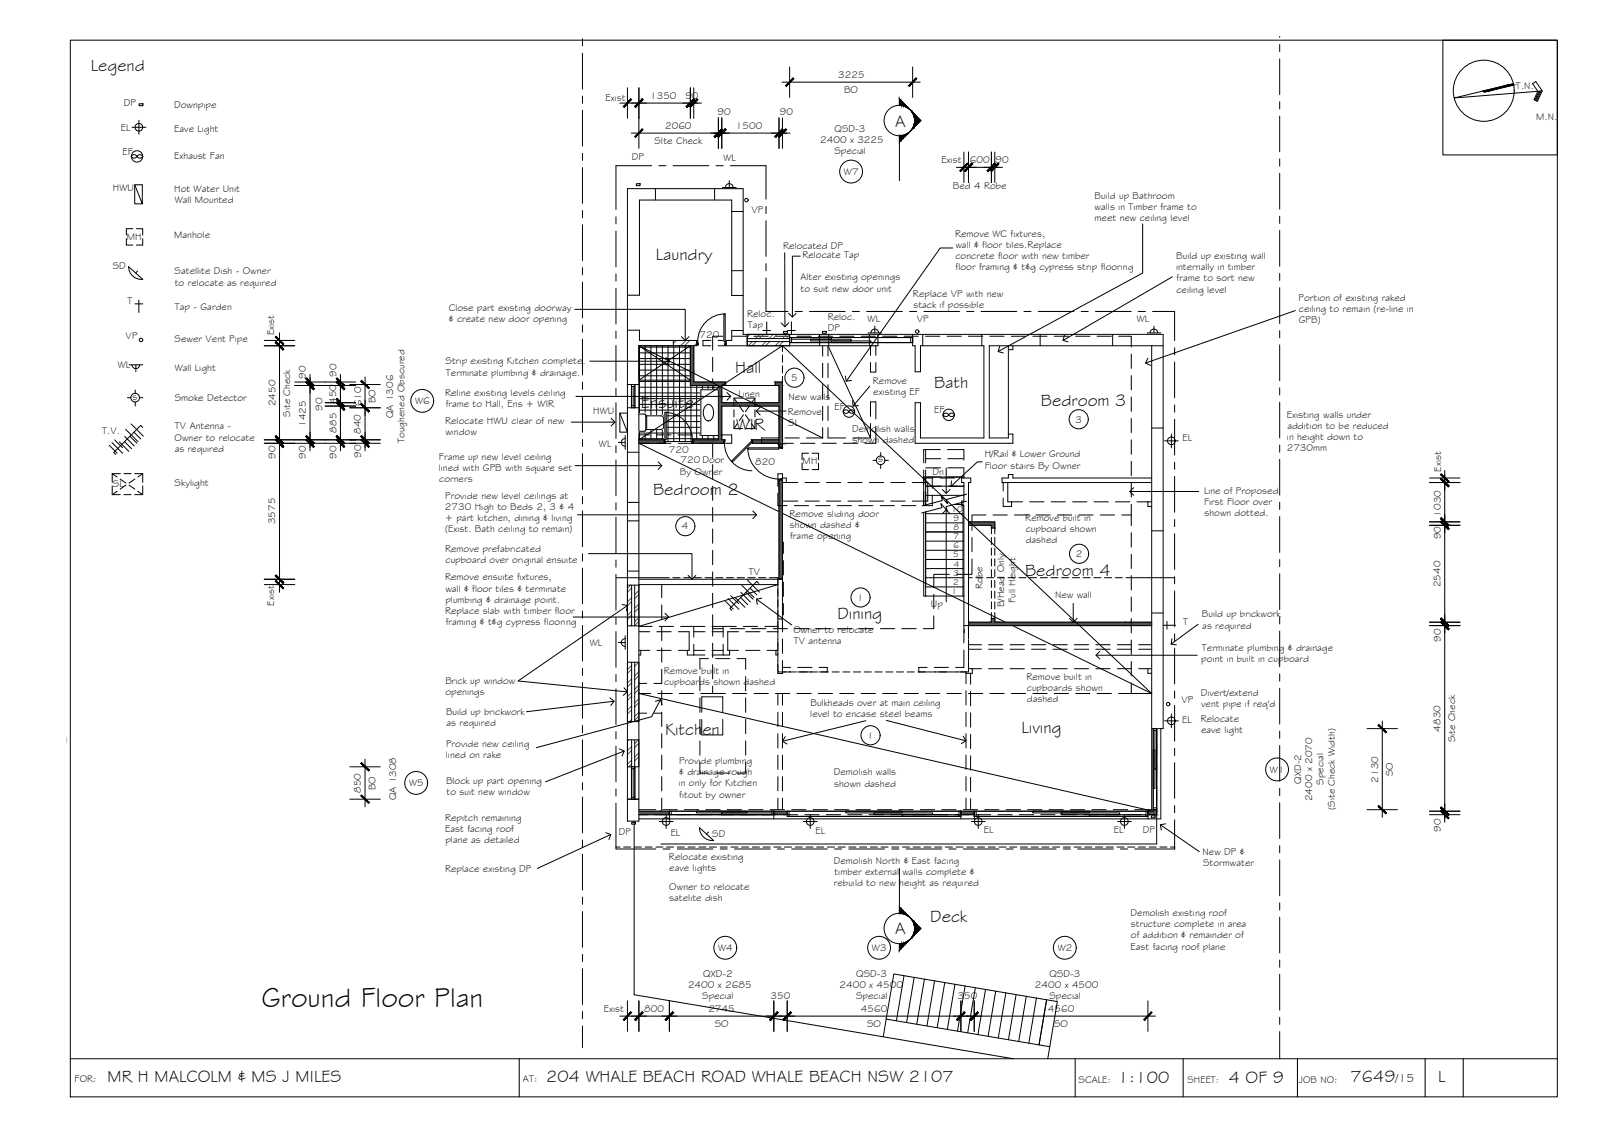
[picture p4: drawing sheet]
<svg xmlns="http://www.w3.org/2000/svg" width="420mm" height="297mm" viewBox="0 0 420 297" stroke-linecap="round" stroke-linejoin="round" font-family="sans-serif">
<defs><g id="words">
<text font-size="7.5" x="68.5" y="264.1">Ground Floor Plan</text>
<g font-size="4.5">
<text x="23.8" y="18.5">Legend</text>
<text x="234.8" y="33.3">A</text>
<text x="172" y="68.3">Laundry</text>
<text x="192.8" y="97.9">Hall</text>
<text x="245" y="101.7">Bath</text>
<text x="168.1" y="107.1">Ensuite</text>
<text x="273" y="106.5">Bedroom 3</text>
<text x="193" y="112.8">WIR</text>
<text x="171.3" y="129.8">Bedroom 2</text>
<text x="268.9" y="150.9">Bedroom 4</text>
<text x="219.6" y="162.4">Dining</text>
<text x="174.4" y="192.6">Kitchen</text>
<text x="267.9" y="192.2">Living</text>
<text x="234.8" y="244.9">A</text>
<text x="244" y="241.7">Deck</text>
<text x="28.2" y="283.6">MR H MALCOLM &amp; MS J MILES</text>
<text x="143.3" y="283.6">204 WHALE BEACH ROAD WHALE BEACH NSW 2107</text>
<text x="293.2" y="283.9">1:100</text>
<text x="322.3" y="283.9">4 OF 9</text>
<text x="354.2" y="283.8">7649</text>
<text x="377.2" y="283.7">L</text>
</g>
<text font-size="3.2" x="366" y="283.8">/15</text>
<g font-size="2.6">
<text x="219.8" y="20.5">3225</text>
<text x="397.6" y="23.3">T.N.</text>
<text x="32.5" y="27.9">DP</text>
<text x="45.7" y="28.2">Downpipe</text>
<text x="158.8" y="26.4">Exist</text>
<text x="170.5" y="25.9">1350</text>
<text x="179.8" y="26">90</text>
<text x="221.4" y="24.3">BO</text>
<text x="31.7" y="34.4">EL</text>
<text x="45.7" y="34.6">Eave Light</text>
<text x="174.4" y="33.8">2060</text>
<text x="188.2" y="30.1">90</text>
<text x="193" y="33.8">1500</text>
<text x="204.5" y="30.2">90</text>
<text x="218.9" y="34.6">QSD-3</text>
<text x="402.9" y="31.5">M.N.</text>
<text x="32.1" y="40.5">EF</text>
<text x="45.7" y="41.7">Exhaust Fan</text>
<text x="165.7" y="41.9">DP</text>
<text x="171.6" y="37.6">SIte Check</text>
<text x="215.1" y="37.5">2400 x 3225</text>
<text x="218.8" y="40.5">Special</text>
<text x="189.7" y="42.3">WL</text>
<text x="221.3" y="45.8">W7</text>
<text x="246.9" y="42.8">Exist</text>
<text x="254.4" y="42.8">600</text>
<text x="261.1" y="42.8">90</text>
<text x="29.6" y="50.1">HWU</text>
<text x="45.7" y="50.3">Hot Water Unit</text>
<text x="45.8" y="53.2">Wall Mounted</text>
<text x="249.9" y="49.5">Bed 4 Robe</text>
<text x="287.1" y="52.2">Build up Bathroom</text>
<text x="197.1" y="55.9">VP</text>
<text x="287.1" y="55.1">walls in Timber frame to</text>
<text x="287.1" y="58">meet new ceiling level</text>
<text x="33.3" y="62.9">MH</text>
<text x="45.7" y="62.5">Manhole</text>
<text x="205.4" y="65.2">Relocated DP</text>
<text x="250.5" y="62">Remove WC fixtures,</text>
<text x="250.6" y="65">wall &amp; floor tiles.Replace</text>
<text x="29.6" y="70.5">SD</text>
<text x="45.8" y="72">Satellite Dish - Owner</text>
<text x="210.4" y="67.8">Relocate Tap</text>
<text x="250.6" y="67.9">concrete floor with new timber</text>
<text x="250.6" y="70.8">floor framing &amp; t&amp;g cypress strip flooring</text>
<text x="308.5" y="70.8">internally in timber</text>
<text x="308.5" y="67.9">Build up existing wall</text>
<text x="45.8" y="74.9">to relocate as required</text>
<text x="209.9" y="73.5">Alter existing openings</text>
<text x="210" y="76.4">to suit new door unit</text>
<text x="239.4" y="77.8">Replace VP with new</text>
<text x="308.6" y="76.7">ceiling level</text>
<text x="308.6" y="73.8">frame to sort new</text>
<text x="33.5" y="79.6">T</text>
<text x="45.9" y="81.3">Tap - Garden</text>
<text x="117.7" y="81.6">Close part existing doorway</text>
<text x="195.9" y="83.2">Reloc.</text>
<text x="217.1" y="83.8">Reloc.</text>
<text x="239.6" y="80.7">stack if possible</text>
<text x="340.6" y="78.8">Portion of existing raked</text>
<text x="340.7" y="81.7">ceiling to remain (re-line in</text>
<text x="32.9" y="89">VP</text>
<text x="45.8" y="89.7">Sewer Vent Pipe</text>
<text x="71.9" y="87.8" transform="rotate(-90 71.9 87.8)">Exist</text>
<text x="117.7" y="84.5">&amp; create new door opening</text>
<text x="183.5" y="88.5">720</text>
<text x="196.1" y="86.1">Tap</text>
<text x="217.1" y="86.8">DP</text>
<text x="227.5" y="84.3">WL</text>
<text x="240.4" y="84.3">VP</text>
<text x="298.1" y="84.3">WL</text>
<text x="340.6" y="84.6">GPB)</text>
<text x="116.9" y="95.6">Strip existing Kitchen complete.</text>
<text x="30.9" y="96.6">WL</text>
<text x="45.8" y="97.3">Wall Light</text>
<text x="80.2" y="99.3" transform="rotate(-90 80.2 99.3)">90</text>
<text x="88.2" y="98.9" transform="rotate(-90 88.2 98.9)">90</text>
<text x="117" y="98.5">Terminate plumbing &amp; drainage.</text>
<text x="207.5" y="99.9">5</text>
<text x="228.9" y="100.7">Remove</text>
<text x="34.8" y="104.8">s</text>
<text x="45.8" y="105.2">Smoke Detector</text>
<text x="72.2" y="106.5" transform="rotate(-90 72.2 106.5)">2450</text>
<text x="84.6" y="107.8" transform="rotate(-90 84.6 107.8)">90</text>
<text x="88.2" y="105.9" transform="rotate(-90 88.2 105.9)">450</text>
<text x="94.7" y="106.5" transform="rotate(-90 94.7 106.5)">610</text>
<text x="98.5" y="105.7" transform="rotate(-90 98.5 105.7)">BO</text>
<text x="108.8" y="105.9">W6</text>
<text x="116.7" y="103.9">Reline existing levels ceiling</text>
<text x="116.9" y="106.8">frame to Hall, Ens + WIR</text>
<text x="193.7" y="104.1">Linen</text>
<text x="206.8" y="104.9">New walls</text>
<text x="218.8" y="107.5">EF</text>
<text x="229" y="103.6">existing EF</text>
<text x="26.8" y="113.7">T.V.</text>
<text x="45.9" y="112.6">TV Antenna -</text>
<text x="76.1" y="109.3" transform="rotate(-90 76.1 109.3)">Site Check</text>
<text x="80.2" y="111.9" transform="rotate(-90 80.2 111.9)">1425</text>
<text x="88.2" y="113.4" transform="rotate(-90 88.2 113.4)">885</text>
<text x="94.7" y="113.7" transform="rotate(-90 94.7 113.7)">840</text>
<text x="103.1" y="109.6" transform="rotate(-90 103.1 109.6)">QA 1306</text>
<text x="116.7" y="111.2">Relocate HWU clear of new</text>
<text x="155.6" y="108.4">HWU</text>
<text x="206.6" y="108.8">Remove</text>
<text x="206.7" y="111.8">SL</text>
<text x="223.5" y="113.3">Demolish walls</text>
<text x="245" y="108.3">EF</text>
<text x="282" y="110.8">3</text>
<text x="337.5" y="109.6">Existing walls under</text>
<text x="337.6" y="112.5">addition to be reduced</text>
<text x="45.8" y="115.5">Owner to relocate</text>
<text x="45.8" y="118.4">as required</text>
<text x="106.1" y="116.2" transform="rotate(-90 106.1 116.2)">Toughened Obscured</text>
<text x="116.8" y="114.1">window</text>
<text x="157.1" y="117.1">WL</text>
<text x="175.5" y="118.8">720</text>
<text x="223.6" y="116.2">shown dashed</text>
<text x="258.3" y="119.9">H/Rail &amp; Lower Ground</text>
<text x="310.1" y="115.5">EL</text>
<text x="337.5" y="118.3">2730mm</text>
<text x="337.5" y="115.4">in height down to</text>
<text x="72.2" y="120.3" transform="rotate(-90 72.2 120.3)">90</text>
<text x="80.2" y="120.3" transform="rotate(-90 80.2 120.3)">90</text>
<text x="88.2" y="120.3" transform="rotate(-90 88.2 120.3)">90</text>
<text x="94.7" y="120" transform="rotate(-90 94.7 120)">90</text>
<text x="115.1" y="120.5">Frame up new level ceiling</text>
<text x="115.1" y="123.5">lined with GPB with square set</text>
<text x="178.3" y="124.4">By Owner</text>
<text x="178.5" y="121.5">720 Door</text>
<text x="198.1" y="122">820</text>
<text x="210.5" y="121.7">MH</text>
<text x="230.3" y="121.2">s</text>
<text x="244.5" y="124.5">Dn</text>
<text x="258.3" y="122.8">Floor stairs By Owner</text>
<text x="378" y="123.7" transform="rotate(-90 378 123.7)">Exist</text>
<text x="29.6" y="127.6">SL</text>
<text x="45.8" y="127.3">Skylight</text>
<text x="115.2" y="126.4">corners</text>
<text x="116.8" y="130.8">Provide new level ceilings at</text>
<text x="315.8" y="129.4">Line of Proposed</text>
<text x="72.2" y="137.4" transform="rotate(-90 72.2 137.4)">3575</text>
<text x="116.6" y="136.6">+ part kitchen, dining &amp; living</text>
<text x="116.7" y="133.7">2730 High to Beds 2, 3 &amp; 4</text>
<text x="207.1" y="135.5">Remove sliding door</text>
<text x="268.9" y="136.6">Remove built in</text>
<text x="315.8" y="132.3">First Floor over</text>
<text x="315.9" y="135.2">shown dotted.</text>
<text x="377.9" y="135.5" transform="rotate(-90 377.9 135.5)">1030</text>
<text x="116.8" y="139.5">(Exist. Bath ceiling to remain)</text>
<text x="178.9" y="138.8">4</text>
<text x="207.2" y="138.4">shown dashed &amp;</text>
<text x="207.2" y="141.4">frame opening</text>
<text x="269" y="139.5">cupboard shown</text>
<text x="269" y="142.4">dashed</text>
<text x="377.9" y="141.3" transform="rotate(-90 377.9 141.3)">90</text>
<text x="116.7" y="144.7">Remove prefabricated</text>
<text x="116.8" y="147.6">cupboard over original ensuite</text>
<text x="282.1" y="146">2</text>
<text x="116.7" y="152.2">Remove ensuite fixtures,</text>
<text x="116.8" y="155.1">wall &amp; floor tiles &amp; terminate</text>
<text x="196.4" y="150.7">TV</text>
<text x="257.7" y="154.5" transform="rotate(-90 257.7 154.5)">Robe</text>
<text x="377.8" y="154" transform="rotate(-90 377.8 154)">2540</text>
<text x="71.9" y="158.8" transform="rotate(-90 71.9 158.8)">Exist</text>
<text x="116.7" y="161">Replace slab with timber floor</text>
<text x="116.8" y="158.1">plumbing &amp; drainage point.</text>
<text x="224.8" y="157.5">1</text>
<text x="244.1" y="159">Up</text>
<text x="263.4" y="159.2" transform="rotate(-90 263.4 159.2)">B/Head Only</text>
<text x="266.3" y="158.1" transform="rotate(-90 266.3 158.1)">Full Height</text>
<text x="276.7" y="156.7">New wall</text>
<text x="315.2" y="161.9">Build up brickwork</text>
<text x="116.9" y="163.9">framing &amp; t&amp;g cypress flooring</text>
<text x="208.1" y="166">Owner to relocate</text>
<text x="310.3" y="163.8">T</text>
<text x="315.3" y="164.8">as required</text>
<text x="154.7" y="169.3">WL</text>
<text x="208.2" y="169">TV antenna</text>
<text x="315.1" y="173.7">point in built in cupboard</text>
<text x="315.2" y="170.8">Terminate plumbing &amp; drainage</text>
<text x="377.9" y="168.3" transform="rotate(-90 377.9 168.3)">90</text>
<text x="116.8" y="179.3">Brick up window</text>
<text x="174.1" y="176.7">Remove built in</text>
<text x="174.2" y="179.7">cupboards shown dashed</text>
<text x="269.2" y="178.2">Remove built in</text>
<text x="116.8" y="182.2">openings</text>
<text x="212.6" y="185.1">Bulkheads over at main ceiling</text>
<text x="269.3" y="181.1">cupboards shown</text>
<text x="269.3" y="184">dashed</text>
<text x="309.9" y="184.3">VP</text>
<text x="314.9" y="182.5">Divert/extend</text>
<text x="315" y="185.5">vent pipe if req'd</text>
<text x="117" y="187.4">Build up brickwork</text>
<text x="117.1" y="190.3">as required</text>
<text x="212.5" y="188">level to encase steel beams</text>
<text x="310" y="189.5">EL</text>
<text x="314.9" y="189.4">Relocate</text>
<text x="377.8" y="191.8" transform="rotate(-90 377.8 191.8)">4830</text>
<text x="0" y="194.3">ector - Existing</text>
<text x="117" y="195.9">Provide new ceiling</text>
<text x="227.4" y="193.6">1</text>
<text x="315" y="192.3">eave light</text>
<text x="381.7" y="194.6" transform="rotate(-90 381.7 194.6)">Site Check</text>
<text x="117" y="198.8">lined on rake</text>
<text x="178.1" y="200.3">Provide plumbing</text>
<text x="178.1" y="203.2">&amp; drainage rough</text>
<text x="218.7" y="203.3">Demolish walls</text>
<text x="333.1" y="202.5">W1</text>
<text x="365.3" y="203.5" transform="rotate(-90 365.3 203.5)">SO</text>
<text x="94.7" y="207.9" transform="rotate(-90 94.7 207.9)">850</text>
<text x="98.5" y="207.1" transform="rotate(-90 98.5 207.1)">BO</text>
<text x="103.9" y="209.8" transform="rotate(-90 103.9 209.8)">QA 1308</text>
<text x="107.3" y="206.1">W5</text>
<text x="117" y="205.6">Block up part opening</text>
<text x="117.1" y="208.5">to suit new window</text>
<text x="178" y="206.2">in only for Kitchen</text>
<text x="178.2" y="209.1">fitout by owner</text>
<text x="218.8" y="206.2">shown dashed</text>
<text x="341.3" y="205.5" transform="rotate(-90 341.3 205.5)">QXD-2</text>
<text x="347.1" y="205.7" transform="rotate(-90 347.1 205.7)">Special</text>
<text x="361.4" y="205.2" transform="rotate(-90 361.4 205.2)">2130</text>
<text x="116.7" y="215.2">Repitch remaining</text>
<text x="344.2" y="210.1" transform="rotate(-90 344.2 210.1)">2400 x 2070</text>
<text x="350.1" y="212.3" transform="rotate(-90 350.1 212.3)">(Site Check Width)</text>
<text x="116.8" y="218.1">East facing roof</text>
<text x="116.8" y="221">plane as detailed</text>
<text x="162.3" y="218.9">DP</text>
<text x="175.9" y="219.1">EL</text>
<text x="186.8" y="219.3">SD</text>
<text x="213.9" y="218.8">EL</text>
<text x="258" y="218.3">EL</text>
<text x="292.1" y="218.5">EL</text>
<text x="299.7" y="218.3">DP</text>
<text x="377.9" y="218.1" transform="rotate(-90 377.9 218.1)">90</text>
<text x="175.5" y="225.4">Relocate existing</text>
<text x="218.7" y="226.5">Demolish North &amp; East facing</text>
<text x="315.4" y="224.1">New DP &amp;</text>
<text x="315.5" y="227">Stormwater</text>
<text x="116.7" y="228.7">Replace existing DP</text>
<text x="175.5" y="228.4">eave lights</text>
<text x="175.5" y="233.2">Owner to relocate</text>
<text x="218.7" y="232.4">rebuild to new height as required</text>
<text x="218.8" y="229.5">timber external walls complete &amp;</text>
<text x="175.5" y="236.1">satelite dish</text>
<text x="296.5" y="240.1">Demolish existing roof</text>
<text x="296.6" y="243">structure complete in area</text>
<text x="296.6" y="246">of addition &amp; remainder of</text>
<text x="188.3" y="249.3">W4</text>
<text x="228.7" y="249.3">W3</text>
<text x="277.4" y="249.3">W2</text>
<text x="296.5" y="248.9">East facing roof plane</text>
<text x="184.4" y="256.1">QXD-2</text>
<text x="224.6" y="256.1">QSD-3</text>
<text x="275.3" y="256.1">QSD-3</text>
<text x="180.5" y="259.1">2400 x 2685</text>
<text x="184.2" y="262">Special</text>
<text x="202.1" y="262">350</text>
<text x="220.2" y="259.1">2400 x 4500</text>
<text x="224.5" y="262">Special</text>
<text x="251.1" y="262">350</text>
<text x="271.4" y="259.1">2400 x 4500</text>
<text x="275.2" y="262">Special</text>
<text x="158.4" y="265.4">Exist</text>
<text x="169" y="265.3">800</text>
<text x="185.8" y="265.3">2745</text>
<text x="187.4" y="269.2">SO</text>
<text x="225.8" y="265.3">4560</text>
<text x="227.4" y="269.2">SO</text>
<text x="274.8" y="265.3">4560</text>
<text x="276.5" y="269.2">SO</text>
<text x="19.6" y="283.8">FOR:</text>
<text x="137.2" y="283.6">AT:</text>
<text x="282.9" y="283.9">SCALE:</text>
<text x="311.5" y="283.9">SHEET:</text>
<text x="340.7" y="283.9">JOB NO:</text>
</g>
<g font-size="2.2">
<text x="249.5" y="134.2">10</text>
<text x="250.1" y="136.5">9</text>
<text x="250" y="143.7">6</text>
<text x="250" y="141.3">7</text>
<text x="250.1" y="138.9">8</text>
<text x="250" y="146.1">5</text>
<text x="250.1" y="148.5">4</text>
<text x="249.5" y="155.7">1</text>
<text x="250" y="153.3">2</text>
<text x="250.1" y="150.9">3</text>
</g>
</g></defs>
<!-- layer: 0.13 -->
<g fill="none" stroke="#000" stroke-width=".26">
<path d="M167.6 90.6l48.2 24.2M190.2 82.3a7.2 7.2 0 0 0-7.2 7.2M217.2 90.6l11.1 24.2M167.6 115.3l37.6-24.7 96.9 91.2-134.5-65.6M174.4 108.1a7.2 7.2 0 0 1 7.2 7.2M190 116.2a7.2 7.2 0 0 0 7.2 7.2M196.1 117.4a8.2 8.2 0 0 0 8.2 8.2M253.4 131.4l-5.3 1.4 .3 1.1-1.6-1.9 .2 1.1-5.3 1.4M253.5 129.6l-5.3 1.4 .3 1-1.6-1.8 .2 1-5.3 1.4M204 153.3l-36.4 10.9M167.6 181.8l134.9 30.9M304.4 191v23.7h-136.8"/>
<path d="M303.4 213.6v7.7h-130.1"/>
</g>
<!-- layer: NEWWORK -->
<g fill="none" stroke="#000" stroke-width=".26">
<path d="M176.6 89.3h6.2v1.3h-6.2M181.1 90.6v10.5h7.3v14.2h-6.6v.9h-.4M182 90.6v9.6h8.3v.9M186.9 93.7v3.7M186.9 99.3v3.8M190.3 88.2h-3.4v3.6M190.4 89.3v1.3M192.1 88.2h3.8M196 87.7h11.1v2.9h-11.1zM196 88.8h11.1M196 89.5h11.1M197.7 88.2h3.8"/>
<path d="M203.4 88.2h3.7M205.2 98.7v18.5h-.9v-10.7h-15v8.8h.5M205.2 90.6v1.5M205.2 93.1v1.8M205.2 95.9v1.9M209 88.2h3.8M214.6 88.2h3.8M220.2 88.2h3.8M225.9 88.2h3.7M231.5 88.2h3.8M237.1 88.2h3.8M239.4 88.5v1.3"/>
<path d="M242.7 88.2h3.8M248.4 88.2h3.7M254 88.2h3.8M259.6 88.2h3.8M265.2 88.2h3.8M270.9 88.2h3.7M276.5 88.2h3.8M282.1 88.2h3.8M287.7 88.2h3.8M293.4 88.2h3.3v2.8M296.7 92.8v3.8M296.7 98.5v3.7"/>
<path d="M164.6 106.9h3M164.6 100.8h3M167.6 115.3h6.6v.9M167.6 116.2h6.9M181.8 116.2h8M186.9 104.9v3.8M186.9 110.5v3.8M186.9 116.2v3.7M189.3 101.1h15v4.5h-15zM197.4 115.3h6.9M197.4 116.2h6.9M205.2 100.2h-1.9v.9"/>
<path d="M296.7 104.1v3.7M296.7 109.7v3.8M296.7 115.3v3.8M186.9 121.8v3.8M186.9 127.4v3.8M186.9 133v3.8M186.9 138.7v3.7M254 136.8h6.9v3.1M254 137.7h6v2.2M258.6 135h-3.7v4M260 138.4h.9M260.4 135h3.8"/>
<path d="M263.1 126.5h1.2M266.1 135h3.7M271.7 135h3.7M277.3 135h3.8M282.9 135h3.8M288.6 135h3.7M294.2 135h2.5M296.7 121v3.7M296.7 126.6v3.7M296.7 132.2v5.6M296.7 139.7v3.7M164.6 153.4h3v10.7h-3z"/>
<path d="M165.7 153.4v10.7M166.5 153.4v10.7M186.9 144.3v3.8M186.9 149.9v3.8M186.9 155.5v3.8M204.3 151.9v-26.1h.9v26.1M244.9 155.8v3.8M249 150.6h-4.1v3.3M254.9 146.6v4h-4M254.9 140.9v3.8M260 140.9v1.9M260 143.7v1.9"/>
<path d="M260 146.5v1.9M260 149.3v1.9M260 152.1v1.9M260 155v1.8M260 157.8v1.9M260.9 140.9v1.9M260.9 143.7v1.9M260.9 146.5v1.9M260.9 149.3v1.9M260.9 152.1v1.9M260.9 155v1.8M260.9 157.8v1.9"/>
<path d="M296.7 145.3v3.7M296.7 150.9v3.8M296.7 156.5v3.8M164.6 173.6h3v15.6h-3zM165.7 173.6v15.6M166.5 173.6v15.6M186.9 161.2v3.6h2.8M186.9 179.9v1.9h3.4M186.9 164.8v2M186.9 168.6v3.8M186.9 174.3v3.7M191.5 164.8h3.8"/>
<path d="M197.2 164.8h3.7M202.8 164.8h3.7M208.4 164.8h3.8M214 164.8h3.8M219.7 164.8h3.7M225.3 164.8h3.7M230.9 164.8h3.8M236.5 164.8h3.8M244.9 161.5v3.3h-2.7M252.8 164h49.3M260 160.6v2.5h-6M260 162.1h.9"/>
<path d="M260.9 160.6v2.5h41.2M296.7 179v2.8h-3.3M296.7 162.2v3.7M296.7 167.8v3.7M296.7 173.4v3.8M164.6 194h3v7h-3zM165.7 194v7M166.5 194v7h-.9M167.6 181.8h3.1M172.5 181.8h3.8M178.2 181.8h3.7M183.8 181.8h3.1"/>
<path d="M192.1 181.8h3.8M197.7 181.8h3.8M203.4 181.8h3.7M209 181.8h3.8M214.6 181.8h3.8M220.2 181.8h3.8M225.9 181.8h3.7M231.5 181.8h3.8M237.1 181.8h3.8M242.7 181.8h3.8M248.4 181.8h3.7M254 181.8h3.8"/>
<path d="M259.6 181.8h3.8M265.2 181.8h3.8M270.9 181.8h3.7M276.5 181.8h3.8M282.1 181.8h3.8M287.7 181.8h3.8M296.7 181.8h5.4M302.5 191h.9M164.6 209.5h3M167.6 212.7h8M175.6 212.7v.9h-8M175.6 212.7v2"/>
<path d="M203 213.6h3.5M206.5 214v-1.3h-3.5v2M252 214.7v-2h3.5v2M252 213.6h3.5M301.1 213.6h2.3v-1.3h-.9v.4h-1.4v2"/>
</g>
<!-- layer: HATCH -->
<g fill="#545454" stroke="#545454" stroke-width=".26">
<path d="M188.4 101.6h.9v2.6z"/>
<path d="M260.7 163.1l.2-.2v.2z"/>
<path d="M302.5 212.3l.9 .4v-.4zM302.5 212.3l.9 .4h-.9z"/>
<path d="M301.1 212.7l2.3 .9v-.9zM301.1 212.7l2.3 .9h-2.3z"/>
<path d="M252 212.7l3.5 .9v-.9zM252 212.7l3.5 .9h-3.5z"/>
<path d="M204.3 125.8l.9 26.1v-26.1zM204.3 125.8l.9 26.1h-.9z"/>
<path d="M167.6 115.3l6.6 .9v-.9zM167.6 115.3l6.6 .9h-6.6z"/>
<path d="M181.1 90.6l.9 6.8v-6.8zM181.1 90.6l.9 6.8h-.9zM181.1 97.4l.9 .5v-.5zM181.1 97.4l.9 .5h-.9z"/>
<path d="M181.1 97.9l.9 1.8v-1.8zM181.1 97.9l.9 1.8h-.9z"/>
<path d="M181.1 99.7l.9 .5v-.5zM181.1 99.7l.9 .5h-.9z"/>
<path d="M203.3 100.2l1.9 .9v-.9zM203.3 100.2l1.9 .9h-1.9z"/>
<path d="M186.5 100.2l3.8 .9v-.9zM186.5 100.2l3.8 .9h-2z"/>
<path d="M181.1 100.2l7.2 .9-1.8-.9zM181.1 100.2l7.2 .9h-7.2z"/>
<path d="M188.4 101.1h.9zM188.4 101.1h.9zM188.4 101.1l.9 .5v-.5zM188.4 101.1l.9 .5h-.9z"/>
<path d="M188.4 101.6v2.6h.9zM188.4 104.2h.9l-.9 .4zM188.4 104.6h.9v-.4z"/>
<path d="M204.3 101.1l.9 4.5v-4.5zM204.3 101.1l.9 4.5h-.9z"/>
<path d="M188.4 104.6l.9 1v-1zM188.4 104.6l.9 1h-.9z"/>
<path d="M197.3 105.6l7.9 .9v-.9zM197.3 105.6l7.9 .9h-6.1z"/>
<path d="M188.4 105.6l10.7 .9-1.8-.9zM188.4 105.6l10.7 .9h-10.7z"/>
<path d="M204.3 106.5l.9 2.6v-2.6zM204.3 106.5l.9 2.6h-.9zM204.3 109.1l.9 .4v-.4zM204.3 109.1l.9 .4h-.9z"/>
<path d="M188.4 106.5l.9 7.5v-7.5zM188.4 106.5l.9 7.5h-.9z"/>
<path d="M188.4 114l.9 .2v-.2zM188.4 114l.9 .2h-.9z"/>
<path d="M204.3 109.5l.9 5.3v-5.3zM204.3 109.5l.9 5.3h-.9z"/>
<path d="M204.3 114.8l.9 .5v-.5zM204.3 114.8l.9 .5h-.9z"/>
<path d="M188.4 114.2l.9 1.1v-1.1zM188.4 114.2l.9 1.1h-.9z"/>
<path d="M204.3 115.3l.9 .9v-.9zM204.3 115.3l.9 .9h-.9z"/>
<path d="M199.8 115.3l4.5 .9v-.9zM199.8 115.3l4.5 .9h-4.5z"/>
<path d="M197.4 115.3l2.4 .9v-.9zM197.4 115.3l2.4 .9h-2.4z"/>
<path d="M181.8 115.3l8 .9v-.9zM181.8 115.3l8 .9h-8z"/>
<path d="M204.3 116.2l.9 .2v-.2zM204.3 116.2l.9 .2h-.9z"/>
<path d="M204.3 116.4l.9 .8v-.8zM204.3 116.4l.9 .8h-.9z"/>
<path d="M204.3 117.2h.9zM204.3 117.2h.9z"/>
<path d="M254 136.8l6.9 .9v-.9zM254 136.8l6.9 .9h-6.9z"/>
<path d="M260 137.7l.9 .7v-.7zM260 137.7l.9 .7h-.9z"/>
<path d="M260 162.1l.9 .8v-.8zM260 162.1l.9 .8h-.9z"/>
<path d="M260 162.9l.7 .2 .2-.2zM260 162.9l.7 .2h-.7z"/>
<path d="M296.3 163.1l5.8 .9v-.9zM296.3 163.1l5.8 .9h-5.8z"/>
<path d="M295.2 163.1l1.1 .9v-.9zM295.2 163.1l1.1 .9h-1.1z"/>
<path d="M260.7 163.1l34.5 .9v-.9zM259.7 164l1-.9 34.5 .9z"/>
<path d="M254 163.1l5.7 .9 1-.9zM254 163.1l5.7 .9h-5.7z"/>
<path d="M203 212.7l3.5 .9v-.9zM203 212.7l3.5 .9h-3.5z"/>
<path d="M173.3 212.7l2.3 .9v-.9zM173.3 212.7l2.3 .9h-2.3z"/>
<path d="M167.6 212.7l5.7 .9v-.9zM167.6 212.7l5.7 .9h-5.7z"/>
</g>
<!-- layer: WORK BY OWNER -->
<g fill="none" stroke="#000" stroke-width=".26">
<path d="M242.3 134.3v22h.5M242.8 125.1v7.3M242.8 134.2v19.7M242.8 127.5h10M242.8 129.9h10M252.9 125.1h-10.6v7.4M173.6 153.3v3.4M173.6 158.6v3.7M167.6 179.2h2M171.5 179.2h2.1M173.6 164.2v3.8M173.6 169.9v3.7"/>
<path d="M173.6 175.5v3.7M183.6 177.4v3.7M185.8 172.7h-2.2v2.8M187.7 172.7h3.7M193.3 172.7h2.3v2.8M195.6 177.4v3.7M167.6 187h2M171.5 187h2.1M173.6 181.1v3.7M173.6 186.7v3.8M173.6 192.4v3.7M173.6 198v3.7"/>
<path d="M183.6 199.9v2.8h2.2M183.6 183v3.7M183.6 188.6v3.8M183.6 194.2v3.8M184.1 186.7v-4h5.5v4M184.1 188.6v4.1h5.5v-4.1M195.6 199.9v2.8h-2.3M195.6 183v3.7M195.6 188.6v3.8M195.6 194.2v3.8M173.6 203.6v3.7M173.6 209.2v3.5"/>
<path d="M187.7 202.7h3.7"/>
</g>
<!-- layer: TILES -->
<g fill="none" stroke="#000" stroke-width=".26">
<path d="M167.6 91h13.5M167.6 92.5h13.5M167.6 94h13.5M167.6 95.5h13.5M167.6 97h13.5M167.6 98.5h13.5M167.7 90.6v24.7M169.2 90.6v24.7M170.7 90.6v24.7M172.2 90.6v24.7M173.7 90.6v24.7M175.2 90.6v25.2"/>
<path d="M176.7 90.6v25.2M178.2 90.6v25.2M179.7 90.6v25.2M167.6 100h13.5M167.6 101.5h20.8M167.6 103h20.8M167.6 104.5h20.8M167.6 106h20.8M167.6 107.5h20.8M167.6 109h20.8M167.6 110.5h20.8M167.6 112h20.8"/>
<path d="M167.6 113.5h20.8M167.6 115h20.8M174.5 115.8h6.9M181.2 101.1v14.7M182.7 101.1v14.2M184.2 101.1v14.2M185.7 101.1v14.2M187.2 101.1v14.2"/>
</g>
<!-- layer: BORDER -->
<g fill="none" stroke="#000" stroke-width=".26">
<path d="M18.4 10.5h390v277.1h-390zM378.4 10.5h30v30.1h-30zM396.9 21.9l-15.5 3.8 23.1-1.9-1.7-2.4-.8 .5 1.3 2.1-1 2.1 .9 .5 1.3-2.8M397 22.3l-7.8 1.9M403.6 23.9l-1.1 2.3M403.9 23.9l-1.2 2.5M404.2 23.9l-1.2 2.6M18.4 277.6h390M136.2 277.6v10M282 277.6v10M310.3 277.6v10M340.3 277.6v10"/>
<path d="M373.8 277.6v10M383.8 277.6v10"/>
<circle cx="389.1" cy="23.8" r="8"/>
</g>
<!-- layer: SERVICES -->
<g fill="none" stroke="#000" stroke-width=".26">
<path d="M34.6 33.4h3.7M36.4 31.6v3.6M36.5 27.2h1v.5h-1zM34.6 40.8a.86 .86 0 0 1 1.3 .2 .86 .86 0 0 1-1.5 0zM34.8 60h-1.7v1.6M35.3 48.4l2 5v-5h-2v5h2M35.8 60h1.6v1.6M35.9 41a.86 .86 0 0 1 1.5 0M35.9 41a.86 .86 0 0 0 1.5 0M166.9 48.2h1v.5h-1zM189.5 49.2h3.6M190.3 49.2a1.01 1.01 0 0 1 1-1.1 1.01 1.01 0 0 1 1 1.1"/>
<path d="M191.3 47.4v1.8M33.1 62.6v1.7h1.7M33.7 69.9l3.7 3.3a3.4 3.4 0 0 1-3.7-3.3zM35.4 79.7h2M36.1 71l-.5 .6M36.4 78.7v3.2M37.4 62.6v1.7h-1.6M33.9 95.6h3.5M34.6 95.6a1.01 1.01 0 0 0 1 1 1.01 1.01 0 0 0 1-1M35.6 95.6v1.8M200.1 86.6h2M201.1 84.4v3.3"/>
<path d="M205.5 86.9h1v.5h-1zM206.6 86.6h2M207.6 84.4v3.3M215.7 86.9h1v.5h-1zM227.6 87.3h3.6M228.4 87.3a1.01 1.01 0 0 1 1-1 1.01 1.01 0 0 1 1 1M229.4 85.5v1.8M300.8 87.3h3.6M301.6 87.3a1.01 1.01 0 0 1 1-1 1.01 1.01 0 0 1 1 1M302.6 85.5v1.8M28.7 116.7l2 2.1M29.4 116l2.8 2.8"/>
<path d="M30.1 115.3l2 2.1M31.3 115.9l2.5 2.4M32.7 115.8l1.8 1.8M32.7 114.4l2.5 2.5M33 112.6l3.2 3.2M33.4 104.3h.9M34.1 114.4l1.8 1.8M34.4 111.1l3.2 3.3M35.1 113.3l1.8 1.8M35.5 102.2v.9M35.5 105.4v1M36.6 104.3h.9"/>
<path d="M37.4 112.1l-.5-.6-7.1 7.1 .6 .6M162.2 116h1.8M162.6 108.3l2 5v-5h-2v5h2M164 115a1.01 1.01 0 0 0-1.1 1 1.01 1.01 0 0 0 1.1 1M164 114.2v3.6M192.5 107.4v1.9M192.5 110.2v2.2M192.5 104.4l.9 1.3M193.4 111.1l-.9 1.3h2.3M193.9 106.4l1.1 1.6M194.8 104.4h-2.3v2.1M195 108.7l-1.1 1.6"/>
<path d="M195.5 108.7l1.1 1.6M195.7 104.4h2.3v2.1M196.6 106.4l-1.1 1.6M197.1 111.1l.9 1.3M198 110.2v2.2h-2.3M198 107.4v1.9M198 104.4l-.9 1.3M212.1 118.8h-1.7v1.7M213 118.8h1.7v1.7M221.3 107.7a.86 .86 0 0 1 1.3 .2 .86 .86 0 0 1-1.5 0zM222.8 107.7a.86 .86 0 0 1 1.3 .2 .86 .86 0 0 1-1.5 0zM231 118.7v.8"/>
<path d="M247.5 108.5a.86 .86 0 0 1 1.3 .3 .86 .86 0 0 1-1.5 0zM249 108.5a.86 .86 0 0 1 1.3 .3 .86 .86 0 0 1-1.5 0zM305.4 115.6h3.6M307.2 113.8v3.6M29.4 127.4v2.3h2.2M29.4 124.2h2.2M30.7 125.1l-1.3-.9v2.3M30.7 128.8l-1.3 .9M31.5 125.6l1.5 1.1M32.5 124.2h1.9M32.5 129.7h1.9M33 127.2l-1.5 1"/>
<path d="M33.8 127.2l1.6 1M35.3 124.2h2.1v2.3M35.4 125.6l-1.6 1.1M36.1 128.8l1.3 .9M37.4 127.4v2.3h-2.1M37.4 124.2l-1.3 .9M210.4 121.4v1.7h1.7M214.7 121.4v1.7h-1.7M229 120.7h.9M231 121.8v1M232.1 120.7h.9M190.3 157.6l2 2.1"/>
<path d="M191 156.9l2.8 2.8M191.7 156.2l2 2.1M192.9 156.7l2.5 2.5M194.3 156.7l1.8 1.8M194.3 155.3l2.5 2.5M194.5 153.4l3.3 3.2M195.7 155.3l1.8 1.8M196 152l3.2 3.2M196.7 154.2l1.8 1.7M199 153l-.5-.6-7.1 7.1 .5 .5M162.2 168.5h1.8M164 167.4a1.01 1.01 0 0 0-1.1 1 1.01 1.01 0 0 0 1.1 1.1"/>
<path d="M164 166.7v3.5M305.1 163.9h3.2M306.1 162.9v2M305.4 189h3.6M307.2 187.2v3.6M165.7 215.6h1v.5h-1zM172.9 215.4h3.6M174.7 213.6v3.6M183.5 217l3.7 3.3a3.4 3.4 0 0 1-3.7-3.3zM185.8 218.1l-.5 .6M210.7 215.4h3.6M212.5 213.6v3.6"/>
<path d="M254.7 215.4h3.7M256.6 213.6v3.6M293.1 215.4h3.6M294.9 213.6v3.6M301.9 213.9h1.1v.5h-1.1z"/>
<circle cx="36.4" cy="33.4" r="1.01"/>
<circle cx="35.9" cy="41" r="1.49"/>
<circle cx="195.8" cy="52.5" r=".46"/>
<circle cx="37" cy="89.1" r=".46"/>
<circle cx="240.6" cy="86.9" r=".46"/>
<circle cx="35.5" cy="104.2" r="1.13"/>
<circle cx="222.6" cy="107.9" r="1.49"/>
<circle cx="248.8" cy="108.8" r="1.49"/>
<circle cx="307.2" cy="115.6" r="1.01"/>
<circle cx="231" cy="120.7" r="1.13"/>
<circle cx="306.4" cy="184.6" r=".46"/>
<circle cx="307.2" cy="189" r="1.01"/>
<circle cx="174.7" cy="215.4" r="1.01"/>
<circle cx="212.5" cy="215.4" r="1.01"/>
<circle cx="256.6" cy="215.4" r="1.01"/>
<circle cx="294.9" cy="215.4" r="1.01"/>
</g>
<!-- layer: HATCH -->
<g fill="none" stroke="#545454" stroke-width=".26">
<path d="M177.4 89.3l-.8 .7M179.9 89.3l-1.4 1.3M180.9 89.3l-1.4 1.3M182.8 89.9l-.7 .7M196.7 87.7l-.7 .7M197.3 89.5l-1.1 1.1M198.3 89.5l-1.1 1.1M199.2 87.7l-1.1 1.1M200.2 87.7l-1.1 1.1M200.9 89.5l-1.1 1.1M201.9 89.5l-1.1 1.1M202.8 87.7l-1.1 1.1"/>
<path d="M203.8 87.7l-1.1 1.1M204.4 89.5l-1.1 1.1M205.4 89.5l-1.1 1.1M206.3 87.7l-1.1 1.1M207.1 90.4l-.2 .2M207.1 87.9l-.9 .9M165.4 153.4l-.8 .9M165.7 156.7l-1.1 1.1M165.7 154.2l-1.1 1.1M165.7 157.7l-1.1 1.1M167.6 154.8l-1.1 1.1M167.6 158.4l-1.1 1.1"/>
<path d="M167.6 155.8l-1.1 1.1M167.6 159.4l-1.1 1.1M165.7 160.3l-1.1 1.1M165.7 163.8l-.3 .3M165.7 161.3l-1.1 1.1M165.7 174.4l-1.1 1.1M165.7 178l-1.1 1.1M165.7 175.4l-1.1 1.1M165.7 179l-1.1 1.1M166.5 173.6h.1M167.5 173.6l-1 1M167.6 161.9l-1.1 1.1"/>
<path d="M167.6 162.9l-1.1 1.1M167.6 176.1l-1.1 1.1M167.6 179.6l-1.1 1.1M167.6 177.1l-1.1 1.1M164.9 194l-.3 .3M165.7 181.5l-1.1 1.1M165.7 185.1l-1.1 1.1M165.7 188.6l-.6 .6M165.7 182.5l-1.1 1.1M165.7 186.1l-1.1 1.1M165.7 195.7l-1.1 1.1M165.7 199.3l-1.1 1.1"/>
<path d="M165.7 196.7l-1.1 1.1M167.4 194l-.9 .9M167.6 183.2l-1.1 1.1M167.6 186.7l-1.1 1.1M167.6 180.7l-1.1 1.1M167.6 184.2l-1.1 1.1M167.6 187.7l-1.1 1.1M167.6 197.4l-1.1 1.1M167.6 194.8l-1.1 1.1M167.6 198.4l-1.1 1.1M165.7 200.3l-.8 .7M167.6 200.9l-.1 .1"/>
</g>
<!-- layer: SECTION POINT -->
<g fill="#000" stroke="#000" stroke-width=".26">
<path d="M238.3 34.8l.4-.4zM238.3 28.4l.4 .4zM239.1 34l-.4 .4zM239.1 29.2l.3 .5zM239.9 29.9l1.6 1.7-1.6 1.7zM238.3 240.2l.4 .4zM238.3 246.6l.4-.3zM238.7 240.6l.4 .4zM239.4 245.4l-.3 .5zM239.9 241.8l1.6 1.6-1.6 1.7z"/>
<path d="M235.9 25.9l.5 .6v1.1zM235.9 25.9v1.7h.5z"/>
<path d="M235.9 35.6h.5v1.1zM235.9 35.6v1.7l.5-.6z"/>
<path d="M236.4 26.5l.5 .5v.7zM236.4 26.5v1.1l.5 .1z"/>
<path d="M236.4 35.6l.5-.1v.7zM236.4 35.6v1.1l.5-.5z"/>
<path d="M236.9 27l.5 .5v.4zM236.9 27v.7l.5 .2z"/>
<path d="M236.9 35.5l.5-.2v.4zM236.9 35.5v.7l.5-.5z"/>
<path d="M237.4 27.5l.5 .6zM237.4 27.5v.4l.5 .2z"/>
<path d="M237.4 35.3l.5-.2v.2zM237.4 35.3v.4l.5-.4z"/>
<path d="M237.9 28l.4 .4zM237.9 28l.4 .4z"/>
<path d="M237.9 35.1l.4-.3zM237.9 35.1v.2l.4-.5z"/>
<path d="M239.1 29.2l.3 .5zM238.7 28.8l.4 .4z"/>
<path d="M239.4 33.5l-.3 .5zM239.1 34l.3-.2z"/>
<path d="M239.4 29.5l.2 .2v.5zM239.4 29.5l.2 .7z"/>
<path d="M239.6 33v.5h-.2zM239.4 33.5v.3l.2-.3z"/>
<path d="M239.6 29.7l.2 1zM239.6 29.7l.2 1z"/>
<path d="M239.8 32.5v.9l-.2-.4zM239.6 33v.5l.2-.1z"/>
<path d="M239.8 29.9l.1 1.4zM239.8 29.9l.1 1.4z"/>
<path d="M239.9 31.9v1.4zM239.8 32.5v.9z"/>
<path d="M236.4 238.3l-.5 1.1 .5 .1zM235.9 237.8l.5 .5-.5 1.1z"/>
<path d="M236.9 238.8l-.5 .7 .5 .1zM236.4 238.3l.5 .5-.5 .7z"/>
<path d="M236.9 239.6l.5 .1v-.4zM236.9 238.8l.5 .5-.5 .3z"/>
<path d="M237.4 239.7l.5 .3v-.2zM237.4 239.3l.5 .5-.5-.1z"/>
<path d="M236.4 247.4l-.5 1.7 .5-.5zM235.9 247.4h.5l-.5 1.7z"/>
<path d="M236.9 247.3l-.5 1.3 .5-.5zM236.4 247.4l.5-.1-.5 1.3z"/>
<path d="M237.4 247.1l-.5 1 .5-.5zM236.9 247.3l.5-.2-.5 1z"/>
<path d="M237.9 246.9l-.5 .7zM237.4 247.1l.5-.2-.5 .7z"/>
<path d="M238.3 246.6l-.4 .5zM237.9 246.9l.4-.3-.4 .5z"/>
<path d="M237.9 240l.4 .3zM237.9 239.8l.4 .4-.4-.2z"/>
<path d="M239.4 245.4l-.3 .5zM239.1 245.8l-.4 .5z"/>
<path d="M239.1 241l.3 .5zM239.1 241l.3 .3z"/>
<path d="M239.6 244.8l-.2 .8 .2-.2zM239.6 244.8l-.2 .8z"/>
<path d="M239.4 241.5l.2 .5v-.5zM239.4 241.3l.2 .2h-.2z"/>
<path d="M239.8 244.3l-.2 1.1zM239.8 244.3l-.2 1.1z"/>
<path d="M239.8 241.7l-.2 .3 .2 .6zM239.6 241.5l.2 .2-.2 .3z"/>
<path d="M239.9 243.7l-.1 1.5zM239.9 243.7l-.1 1.5z"/>
<path d="M239.9 241.8v1.4zM239.8 241.7v.9z"/>
</g>
<g fill="none" stroke="#000" stroke-width=".26">
<path d="M235.9 27.6v-1.7l5.6 5.7-5.6 5.7M235.9 35.6v11.8M235.9 237.8l5.6 5.6-5.6 5.7v-1.7M235.9 227.7v11.7"/>
<circle cx="235.9" cy="31.6" r="4"/>
<circle cx="235.9" cy="243.4" r="4"/>
</g>
<!-- layer: EXISTING -->
<g fill="none" stroke="#000" stroke-width=".26">
<path d="M171.9 49.5v2.9M187.4 49.5v2.9M191.9 55.4h3M164.6 77.4h3.1v-25h24.2v25.1h3M191.9 71h3M164.6 86.6h3.1v2.7h8.9v1.3h-9v124.7h-3v-165.8h30.3v38.2h110.2v103.3h-3M186.4 89.3h-2v1.3h2M188.3 90.6h40v2.6M194.9 86.6h-3v2.7h-3.6M196 87.7v2.9M215 87.7v2.9M215.8 90.6v2.8"/>
<path d="M215.8 95.2v3.8M217.2 90.6v2.8M217.2 95.2v3.8M217.4 87.7v2.9M228 87.7v2.9M228.3 95.1v2.5h1.4v-2.5M230.3 87.7v2.9h-.6v2.6M239.4 87.7v2.9h.6v6.9h1.4v-6.9h16.6v24.2h-16.6v-9.2h-1.4v10.6h25.6v-2.4h-1.1M242 87.7v2.9M257.5 87.7v2.9M264.5 90.6v24.2h-5v-24.2h45.6M265.6 90.6v1.1h-1.1"/>
<path d="M272.8 87.7v2.9M291.8 87.7v2.9M302.1 90.6v121.7h-4.5M164.6 118.6h3M167.6 116.2h2.8M167.6 114h2.8M172.2 116.2h3.8M172.2 114h3.8M177.8 116.2h3.8M177.8 114h3.8M183.5 116.2h3.7M183.5 114h3.7"/>
<path d="M189.1 114h2.8v2.2h-2.8M204 114.8h-4.2v1.4h4.2v.2h1.2v-.2h2.9M205.9 114.8h3.7M210 116.2h3.7M215.6 116.2h3.7M215.8 112.1v2.7h-4.3M215.8 100.9v3.7M215.8 106.5v3.7M217.2 112.1v2.7h4.6M217.2 100.9v3.7M217.2 106.5v3.7M221.2 116.2h3.8"/>
<path d="M228.3 111v3.8h-4.6M228.3 109.1v-3.7h1.4v4.4M229.7 111.7v4.5h-2.9M302.1 112.2h3M164.6 131.7h3M164.6 136.6h3M204 129.3v3.3h2.4M205.2 126.5h4.1M205.2 125.8v5.6h4.1M206.2 126.5v-1.2h-1v-1.1h-1.2v3.3M208.3 132.6h3.8M211.1 126.5h3.8"/>
<path d="M211.1 131.4h3.8M213.9 132.6h3.8M216.8 126.5h3.7M216.8 131.4h3.7M219.6 132.6h3.7M222.4 126.5h3.7M222.4 131.4h3.7M225.2 132.6h3.7M228 126.5h3.8M228 131.4h3.8M230.8 132.6h3.8M233.6 126.5h3.8"/>
<path d="M233.6 131.4h3.8M236.4 132.6h3.8M239.3 126.5h4v4.9h-4M244.5 129.9v2.7h-2.4M244.5 125.3v2.7M244.7 125.3h-2.4v1.2M246.6 125.3h3.7M263.1 130.6v2.2h2.2v-1.2M270.1 131.6h3.7M275.7 131.6h3.7M281.3 131.6h3.8M286.9 131.6h3.8"/>
<path d="M292.6 131.6h3.7M298.2 131.6h3.9M301.1 131.6v1.2h1M302.1 125.3h-36.5v-.9h-1.1v.9h-1.7v1.2h.3v2.2M302.1 126.5h-37.8v5.1h3.9M302.1 139.2h3M164.6 149.7h3M167.6 151.9h37.6M167.6 153.3h36.4M205.5 142.1v3M205.5 147v3.7M205.5 152.6v3.8"/>
<path d="M205.5 158.2v3M167.6 170.5h2.8M167.6 165.6h2.8M167.6 164.2h3.4M168 170.5v1.2h-.4M172.3 170.5h3.7M172.3 165.6h3.7M172.9 164.2h3.7M177.9 165.6h2.8v4.9h-2.8M178.5 164.2h6.4M180.3 170.5v1.2h4.6M182 170.5h2.9"/>
<path d="M182 165.6h2.9M182 164.2v2.8M182 168.9v2.8M186.7 170.5h3M186.7 165.6h3M186.7 164.2h6.4M189.7 164.2v2.8M189.7 168.9v2.8M191.4 170.5v1.2h-4.7M193.7 165.6h-2.8v4.9h2.8M195 164.2h3.7M195.6 170.5h3.7"/>
<path d="M195.6 165.6h3.7M200.6 164.2h3.4M201.2 170.5h2.8M201.2 165.6h2.8M203.5 170.5v1.2h.5M204 162.3v-10.6h1.2v14M204 162.4v3.3M204 167.6v3.8M205.2 173.2v3.4h-1.2v-3.4M205.2 176.2h2.1M205.2 175h2.1M205.2 167.5v3.8"/>
<path d="M209.2 176.2h3.8M209.2 175h3.8M214.8 175h2.2v1.2h-2.2M243.1 175h-2.1v1.2h2.4M245 175h3.8M245.3 176.2h3.7M250.9 176.2h2.5v3M252.8 170.4v4.6h-2.2M254 165.9v-39.4h.6v-1.2h-2.4v1.2h.6v4.9h-.6v1.2h.6v36M254 170.2h3.4M254 169h3.4M254 173.4v1.9h3.4"/>
<path d="M254 167.8v3.7M254.6 176.5v2.9M255 175.3v1.2h-1.6M259.3 170.2h3.7M259.3 169h3.7M259.3 175.3h3.7M264.9 170.2h3.8M264.9 169h3.8M264.9 175.3h3.8M270.5 170.2h3.8M270.5 169h3.8M270.5 175.3h3.8"/>
<path d="M276.2 170.2h3.7M276.2 169h3.7M276.2 175.3h3.7M281.8 170.2h3.7M281.8 169h3.7M281.8 175.3h3.7M287.4 170.2h3.8M287.4 169h3.8M287.4 175.3h3.8M293 170.2h3.8M293 169h3.8M293 175.3h3.8"/>
<path d="M298.6 170.2h3.5M298.6 169h3.5M298.6 175.3h3.5M301.1 175.3v1.2h1M302.1 160.7h3M204 181.8v3.1M204 186.7v3.8M204 192.4v3.7M204 198v3.7M205.2 181.8v3.1M205.2 186.7v3.8M205.2 192.4v3.7"/>
<path d="M205.2 198v3.7M253.4 181.1v3.7M253.4 186.7v3.8M253.4 192.4v3.7M253.4 198v3.7M254.6 181.3v3.7M254.6 186.9v3.7M254.6 192.5v3.8M254.6 198.2v3.7M303.4 191v1.9M303.4 194.8v3.8M164.6 209.5h3"/>
<path d="M166.3 215.3v45.5l99.5 16.8M167.6 212.3h4.4M167.6 213.6h2.2M171.7 213.6h3.8M173.9 212.3h3.7M177.3 213.6h3.8M179.5 212.3h3.7M183 213.6h3.7M185.1 212.3h3.8M188.6 213.6h3.7M190.7 212.3h3.8M194.2 213.6h3.8"/>
<path d="M196.4 212.3h3.7M199.8 213.6h3.8M202 212.3h3.7M204 203.6v3.8M204 209.2v3.1M205.2 203.6v3.8M205.2 209.2v3.1M205.5 213.6h3.7M207.6 212.3h3.8M211.1 213.6h3.7M213.2 212.3h3.8M216.7 213.6h3.8"/>
<path d="M218.9 212.3h3.7M222.3 213.6h3.8M224.5 212.3h3.7M228 213.6h3.7M230.1 212.3h3.8M233.6 213.6h3.7M235.7 212.3h3.8M239.2 213.6h3.8M241.4 212.3h3.7M244.8 213.6h3.8M247 212.3h3.7M250.5 213.6h3.7"/>
<path d="M252.6 212.3h3.8M253.4 203.6v3.7M253.4 209.2v3.1M254.6 203.8v3.7M254.6 209.4v2.9M256.1 213.6h3.7M258.2 212.3h3.8M261.7 213.6h3.8M263.9 212.3h3.7M267.3 213.6h3.8M269.5 212.3h3.7M273 213.6h3.7"/>
<path d="M275.1 212.3h3.8M278.6 213.6h3.7M280.7 212.3h3.8M284.2 213.6h3.8M286.4 212.3h3.7M289.8 213.6h3.8M292 212.3h3.7M295.5 213.6h3.7M303.4 211.7v1.9h-2.3M303.4 200.4v3.8M303.4 206.1v3.7M234.4 255.3l42.9 7.3-2 11.8-42.9-7.2z"/>
<path d="M237.1 255.8l-2 11.8M239.8 256.2l-2 11.9M242.5 256.7l-2.1 11.8M245.1 257.1l-2 11.9M247.8 257.6l-2 11.8M250.5 258.1l-2 11.8M253.1 258.5l-2 11.8M255.8 258.9l-2 11.9M258.5 259.4l-2 11.8M261.1 259.9l-1.9 11.8M232.4 267.2l-.7 4.6M263.8 260.3l-2 11.8"/>
<path d="M266.5 260.7l-2 11.9M269.2 261.2l-2 11.8M271.8 261.7l-2 11.8M274.5 262.1l-2 11.8M275.3 274.4l-.5 3.2"/>
</g>
<!-- layer: NEWWORK -->
<path d="M228 90.6h1.7M204 162.3h1.2" fill="none" stroke="#000" stroke-width=".3"/>
<!-- layer: ROOFPLAN EXIST. -->
<g fill="none" stroke="#000" stroke-width=".26">
<path d="M161.6 56.8v1.9M170.9 43.4h-9.3v11.5M172.8 43.4h1.9M176.5 43.4h9.4M187.8 43.4h1.9M191.5 43.4h9.4v8.8M200.9 54.1v1.9M200.9 57.9v9.3M161.6 60.6v9.3M161.6 71.8v1.9M161.6 75.6v9.4M200.9 72.9v8.8h5.8"/>
<path d="M200.9 69.1v1.9M161.6 86.8v1.9M161.6 90.6v9.3M208.5 81.7h1.9M212.3 81.7h9.4M223.5 81.7h1.9M227.3 81.7h9.4M238.6 81.7h1.8M242.3 81.7h9.4M253.5 81.7h1.9M257.3 81.7h9.4M268.5 81.7h1.9"/>
<path d="M272.3 81.7h9.4M283.6 81.7h1.8M287.3 81.7h9.4M298.5 81.7h1.9M302.3 81.7h5.8v7.6M308.1 91.2v1.8M308.1 94.9v9.4M161.6 101.8v1.9M161.6 105.6v9.3M161.6 116.8v1.9M308.1 106.2v1.8M308.1 109.9v9.4"/>
<path d="M161.6 120.6v9.4M161.6 131.8v1.9M161.6 135.6v9.4M308.1 121.2v1.9M308.1 124.9v9.4M308.1 136.2v1.9M308.1 139.9v9.4M161.6 151.5h13.9M161.6 146.8v1.9M161.6 150.6v9.3M176.5 151.5h1.9M179.3 151.5h1.9"/>
<path d="M182.1 151.5h1.9M184.9 151.5h1.9M187.7 151.5h1.9M190.5 151.5h1.9M193.3 151.5h1.9M196.2 151.5h1.8M199 151.5h1.8M201.8 151.5h2.2v2M204 154.4v1.9M204 157.3v1.8M254 154.4v1.9M254 157.3v1.8"/>
<path d="M255 151.5h-1v2M255.9 151.5h1.9M258.7 151.5h1.9M261.6 151.5h1.8M264.4 151.5h1.8M267.2 151.5h1.9M270 151.5h1.9M272.8 151.5h1.9M275.6 151.5h1.9M278.4 151.5h1.9M281.2 151.5h1.9M284.1 151.5h1.8"/>
<path d="M286.9 151.5h1.8M289.7 151.5h1.9M292.5 151.5h1.9M295.3 151.5h12.8M308.1 151.2v1.8M308.1 154.9v9.4M161.6 161.8v1.9M161.6 165.6v9.4M161.6 176.8v1.9M204 174.1v2.1h2M204 160.1v1.8M204 162.9v1.9"/>
<path d="M204 165.7v1.9M204 168.5v1.9M204 171.3v1.9M207 176.2h1.9M209.8 176.2h1.9M212.6 176.2h1.9M215.4 176.2h1.9M218.2 176.2h1.9M221.1 176.2h1.8M223.8 176.2h1.9M226.7 176.2h1.8M229.5 176.2h1.9"/>
<path d="M232.3 176.2h1.9M235.1 176.2h1.9M237.9 176.2h1.9M240.7 176.2h1.9M243.5 176.2h1.9M246.3 176.2h1.9M249.2 176.2h1.8M254 174.1v2.1h-2M254 160.1v1.8M254 162.9v1.9M254 165.7v1.9M254 168.5v1.9"/>
<path d="M254 171.3v1.9M308.1 166.2v1.9M308.1 169.9v9.4M161.6 180.6v9.4M161.6 191.8v1.9M161.6 195.6v9.4M308.1 181.2v1.9M308.1 184.9v9.4M308.1 196.2v1.9M308.1 199.9v9.4M161.6 210.6v11.5h1M161.6 206.8v1.9"/>
<path d="M308.1 211.2v1.9M308.1 214.9v7.7M163.6 222.1h1.8M166.4 222.1h1.8M169.2 222.1h1.9M172 222.1h1.9M174.8 222.1h1.9M177.6 222.1h1.9M180.4 222.1h1.9M183.2 222.1h1.9M186.1 222.1h1.8M188.9 222.1h1.8"/>
<path d="M191.7 222.1h1.9M194.5 222.1h1.9M197.3 222.1h1.9M200.1 222.1h1.9M202.9 222.1h1.9M205.7 222.1h1.9M208.6 222.1h1.8M211.4 222.1h1.8M214.2 222.1h1.9M217 222.1h1.9M219.8 222.1h1.9M222.6 222.1h1.9"/>
<path d="M225.4 222.1h1.9M228.2 222.1h1.9M231.1 222.1h1.8M233.9 222.1h1.8M236.7 222.1h1.9M239.5 222.1h1.9M242.3 222.1h1.9M245.1 222.1h1.9M247.9 222.1h1.9M250.7 222.1h1.9M253.6 222.1h1.8M256.4 222.1h1.8"/>
<path d="M259.2 222.1h1.9M262 222.1h1.9M264.8 222.1h1.9M267.6 222.1h1.9M270.4 222.1h1.9M273.2 222.1h1.9M276.1 222.1h1.8M278.9 222.1h1.8M281.7 222.1h1.9M284.5 222.1h1.9M287.3 222.1h1.9M290.1 222.1h1.9"/>
<path d="M292.9 222.1h1.9M295.7 222.1h1.9M298.6 222.1h1.8M301.4 222.1h1.8M304.2 222.1h1.9M307 222.1h1.1"/>
</g>
<!-- layer: ROOFPLAN NEW -->
<g fill="none" stroke="#000" stroke-width=".26">
<path d="M161.6 222.1v.5h10.4M173.9 222.6h1.9M177.6 222.6h9.4M188.9 222.6h1.8M192.6 222.6h9.4M203.9 222.6h1.8M207.6 222.6h9.4M218.9 222.6h1.9M222.6 222.6h9.4M233.9 222.6h1.8M237.6 222.6h9.4M248.9 222.6h1.8"/>
<path d="M252.6 222.6h9.4M263.9 222.6h1.9M267.6 222.6h9.4M278.9 222.6h1.8M282.6 222.6h9.4M293.9 222.6h1.8M308.1 222.1v.5h-10.5"/>
</g>
<!-- layer: STAIRS -->
<g fill="none" stroke="#000" stroke-width=".26">
<path d="M242.8 117.9v3.5M246.6 117.9h-4.3v3.5M248.5 117.9h4.3v2.7M242.3 123.2v3.8M242.3 128.9v3.5M242.8 134.2v22.1h10.1M242.8 139.5h9.8M242.8 134.7h9.8M242.8 137.1h9.8M242.8 125.1h3.9M242.8 122.7h3.9M242.8 120.3h3.9"/>
<path d="M242.8 127.5h4.1M242.8 123.2v3.8M242.8 128.9v3.5M248.6 125.1h4M248.6 122.7h4M248.6 120.3h4M248.7 127.5h4.1M250.2 132.3h2.4M252.6 131.6v24.7M252.8 122.5v2.8M242.8 153.9h9.8M242.8 146.7h9.8"/>
<path d="M242.8 149.1h9.8M242.8 151.5h9.8M242.8 141.9h9.8M242.8 144.3h9.8M252.9 165v.9"/>
</g>
<!-- layer: 0 -->
<g fill="none" stroke="#000" stroke-width=".26">
<path d="M299.7 58.7v12.9l-37.9 20.6M205.8 66.3l.1 19.4M209.9 67.2h-2.1v15.9M249.9 65h-3.3l-24.7 35M307.5 72.6l-28.7 16.7M150.8 81.1h28.9v8.2M154.7 94.7h21M174.7 93.7l1 1-1 1M178.7 88.3l1 1 1-1M206.8 82.1l1 1 1-1M206.9 84.6l-1 1.1-1-1M221.7 98.6l.2 1.4 1.4-.3"/>
<path d="M262.2 90.8l-.4 1.4 1.4 .4M279.2 87.9l-.4 1.4 1.3 .3M301.1 93.9l-.7 1.3 1.3 .6M339.7 81.4l-39.3 13.8M149.8 110.7h11.5M151.1 103.9h40.6M160.3 109.7l1 1-1 1M190.7 102.9l1 1-1 1M198.3 107.8h7.9M199.4 106.8l-1.1 1 1.1 1M223.6 105.1l.1 1.4 1.4-.2M228.1 101.3l-4.4 5.2"/>
<path d="M150.8 122.1h22.8M151.5 135h46.9M172.6 121.1l1 1-1 1M197.4 134l1 1-1 1M247.1 134.7l1.1-1 1 1M247.1 128.3l1.1 1 1-1M248.2 133.7v24.1M248.2 122.7v6.6M249.5 126.1v1.4h1.4M257.6 121.1h-1.2l-6.9 6.4M296.3 128.9h18.1M297.3 127.9l-1 1 1 1"/>
<path d="M154.3 145.2h27.2v6.7M163.2 158.5l1.4 .2-.3 1.4M164.6 158.7l-28.7 19.8 28.7 2.9M180.5 150.9l1 1 1-1M198.4 157.1l9.2 6.7M199.8 156.8l-1.4 .3 .2 1.4M281.5 158.2v4.9M150.3 161.8h25.1M174.4 160.8l1 1-1 1M280.5 162.1l1 1 1-1M287.5 171.8h26.5M288.4 170.8l-.9 1 .9 1"/>
<path d="M307.4 167.5l-.2 1.4 1.4 .2M314.2 163.7l-7 5.2M159.9 183l1.2 .8-.9 1.2M161.1 183.8l-23 2.8M162.4 196.3l1.3 .6-.6 1.3M163.7 180.3l.9 1.1-1.1 .9M163.7 196.9l-20.6 8.1M171.9 183.9l1.3-.5 .4 1.4M173.2 183.4l-2.3 4.5-30.2 8.1M205.9 193.1l-.7 1.2 1.2 .8M227.1 188.9l-21.9 5.4M232.5 188.9l20.9 5.3"/>
<path d="M252.6 193l.8 1.2-1.3 .7M158.9 218.3l1.3 .5-.5 1.3M160.2 218.8l-19.3 8.9M304.3 216.2l10.2 7.1M305.7 216l-1.4 .2 .3 1.4"/>
</g>
<!-- layer: MASK -->
<g fill="#fff" stroke="#fff" stroke-width=".26">
<path d="M196.7 116l.3-.2 .2 .2z"/>
<path d="M191.9 120.9l4.8-4.9h.5z"/>
<path d="M189.9 82.3v7.2h.3zM189.9 82.3h.3v7.2z"/>
<path d="M174.1 109.8l-.1 2.2zM174 109.6v2.4z"/>
<path d="M174 109.6v2.4zM174 109.6v2.4z"/>
<path d="M174 109.6v2.5zM174 109.5v2.6z"/>
<path d="M174 109.5v2.7zM174 109.5v2.7z"/>
<path d="M174 109.5v2.7zM174 109.4v2.8z"/>
<path d="M174 109.4l-.1 2.9zM173.9 109.3v3z"/>
<path d="M173.9 109.3v3zM173.9 109.3v3z"/>
<path d="M173.9 109.3l-.1 3.1zM173.8 109.2v3.2z"/>
<path d="M173.8 109.2v3.2zM173.8 109.2v3.2z"/>
<path d="M173.8 109.2l-.1 3.3zM173.7 109.1v3.4z"/>
<path d="M173.7 109.1v3.4zM173.7 109.1v3.4z"/>
<path d="M173.7 109.1l-.1 3.5zM173.6 109.1v3.5z"/>
<path d="M173.6 109.1v3.5zM173.6 109.1v3.5z"/>
<path d="M173.6 109.1l-.2 3.5zM173.4 109v3.6zM173.4 109v3.6zM173.4 109v3.6z"/>
<path d="M173.4 109l-.1 3.6zM173.3 109v3.6z"/>
<path d="M169.4 112.6h3.9v-3.6zM169.4 109h3.9l-3.9 3.6z"/>
<path d="M169.4 108.8v4.1zM169.4 108.8v4.1z"/>
<path d="M169.4 108.8l-.1 4.1zM169.3 108.7v4.2z"/>
<path d="M169.3 108.7v4.3zM169.3 108.7v4.3z"/>
<path d="M169.3 108.7v4.3zM169.3 108.6v4.4z"/>
<path d="M169.3 108.6v4.4zM169.3 108.6v4.4z"/>
<path d="M169.3 108.6l-.1 4.4zM169.2 108.6v4.4z"/>
<path d="M169.2 108.6l-.1 4.5zM169.1 108.6v4.5z"/>
<path d="M169.1 108.6v4.5zM169.1 108.6v4.5z"/>
<path d="M169.1 108.6l-1.5 4.5h1.5zM167.6 108.6h1.5l-1.5 4.5z"/>
<path d="M188.4 102.2l-4.6 12h4.6zM183.8 102.2h4.6l-4.6 12z"/>
<path d="M174.7 108.1v7.2h-.3zM174.4 108.1v7.2l.3-7.2z"/>
<path d="M196.1 117.8h8.2v-.4zM196.1 117.4h8.2l-8.2 .4z"/>
<path d="M191.9 120.9l5.3-4.9-4.8 4.9zM191.9 120.9l.2 .2 .3-.2z"/>
</g>
<path d="M189.9 82.3h.3v7.2h-.3zM173.3 109a.75 .75 0 0 1 .8 .8v2a.75 .75 0 0 1-.8 .8M173.3 112.6h-3.9v.2M173.3 109h-3.9l-.2-.4h-1.6v4.5l1.5-.1 .2-.2M174.4 108.1h.3v7.2h-.3zM183.8 102.2h4.6v12h-4.6zM196.1 117.4h8.2v.4h-8.2zM191.9 120.9l5.1-5.1 .2 .2-5.1 5.1z" fill="none" stroke="#fff" stroke-width=".26"/>
<!-- layer: DOORS -->
<path d="M182.8 89.5h.2l.2 .9h-.4zM189.9 82.3h.3v7.2h-.3zM190.2 89.5h.2v.9h-.3zM174.2 115.3h.2l.1 .9h-.3zM174.4 108.1h.3v7.2h-.3zM181.6 115.3h.2v.9h-.4zM189.8 115.3h.4l-.2 .9h-.2zM196.1 117.4h8.2v.4h-8.2zM197.1 115.3h.3v.9h-.2zM204.3 117.2h.9v.4l-.9-.2zM191.9 120.9l5.1-5.1 .2 .2-5.1 5.1zM204.3 125.6l.9-.1v.3h-.9z" fill="none" stroke="#000" stroke-width=".26"/>
<!-- layer: DIMENSION -->
<g fill="none" stroke="#000" stroke-width=".26">
<path d="M207.1 17.5v8M239.4 17.5v8M162.6 27h20.5M164.6 23v8M165.6 34.9h41.6M167.6 23v15.9M179.1 27h4.9M181.1 23v8M182 23v8M188.4 30.9v8M189.3 30.9v8M204.3 30.9v8"/>
<path d="M205.1 21.5h36.2M205.2 30.9v8M252.8 39.9v8M254 39.9v8M260 39.9v8M260.9 39.9v8M250.8 43.9h5.2M252 43.9h10M258 43.9h4.9M69.3 90.6h8M69.3 89.3h8M73.3 87.3v68"/>
<path d="M81.3 98.2v20M89.3 99.1v8.5M89.3 98.2v4.9M95.7 98.8v10.1M69.3 115.3h30.4M69.3 116.2h30.4M77.3 101.1h16M77.3 100.2h16M85.3 106.5h8M85.3 105.6h8M89.3 103.6v14.6M91.7 100.8h8"/>
<path d="M91.7 106.9h8M95.7 104.9v13.3M374.9 125.3h8M374.9 126.5h8M374.9 136.8h8M374.9 137.7h8M378.9 123.3v92.3M69.3 151.9h8M69.3 153.3h8M374.9 163.1h8M374.9 164h8M95.7 199v12.5"/>
<path d="M358.5 191h8M362.5 189v25.3M91.7 201h8M91.7 209.5h8M358.5 212.3h8M374.9 212.7h8M374.9 213.6h8M162.6 266.4h140.5M164.6 262.4v8M167.6 262.4v8M175.6 262.4v8M203 262.4v8"/>
<path d="M206.5 262.4v8M252 262.4v8M255.5 262.4v8M301.1 262.4v8"/>
</g>
<!-- layer: 0 -->
<g fill="#000" stroke="#000" stroke-width=".26">
<path d="M165.4 25.9l-1.7 2.2 2-2zM163.5 27.9l1.9-2-1.7 2.2z"/>
<path d="M166.5 27.9l.2 .2 1.8-2.2zM168.5 25.9l.2 .2-2 2z"/>
<path d="M168.5 25.9l-1.8 2.2 2-2zM166.5 27.9l2-2-1.8 2.2z"/>
<path d="M168.5 33.8l-1.8 2.2 2-2zM166.5 35.8l2-2-1.8 2.2z"/>
<path d="M179.9 27.9l.3 .2 1.8-2.2zM182 25.9l.2 .2-2 2z"/>
<path d="M179.9 27.9l.3 .2 1.8-2.2zM182 25.9l.2 .2-2 2z"/>
<path d="M182.8 25.9l-1.7 2.2 2-2zM182.8 25.9l-1.7 2.2-.2-.2z"/>
<path d="M187.3 35.8l.2 .2 1.8-2.2zM189.3 33.8l.2 .2-2 2z"/>
<path d="M187.3 35.8l.2 .2 1.8-2.2zM189.3 33.8l.2 .2-2 2z"/>
<path d="M190.2 33.8l-1.8 2.2 2-2zM188.2 35.8l2-2-1.8 2.2z"/>
<path d="M190.2 33.8l-1.8 2.2 2-2zM188.2 35.8l2-2-1.8 2.2z"/>
<path d="M203.2 35.8l.2 .2 1.8-2.2zM205.2 33.8l.2 .2-2 2z"/>
<path d="M203.2 35.8l.2 .2 1.8-2.2zM205.2 33.8l.2 .2-2 2z"/>
<path d="M206.1 33.8l-1.8 2.2 2-2zM204.1 35.8l2-2-1.8 2.2z"/>
<path d="M208 20.4l-1.8 2.3 2-2zM206 22.4l2-2-1.8 2.3z"/>
<path d="M238.3 22.4l.2 .3 1.7-2.3zM240.2 20.4l.3 .3-2 2z"/>
<path d="M251.7 44.8l.2 .2 1.8-2.2zM253.7 42.8l.2 .2-2 2z"/>
<path d="M252.9 44.8l.2 .2 1.8-2.2zM254.9 42.8l.2 .2-2 2z"/>
<path d="M254.9 42.8l-1.8 2.2 2-2zM254.9 42.8l-1.8 2.2-.2-.2z"/>
<path d="M258.9 44.8l.2 .2 1.8-2.2zM260.9 42.8l.2 .2-2 2z"/>
<path d="M260.9 42.8l-1.8 2.2 2-2zM258.9 44.8l2-2-1.8 2.2z"/>
<path d="M261.8 42.8l-1.8 2.2 2-2zM261.8 42.8l-1.8 2.2-.2-.2z"/>
<path d="M72.4 88.2l-.2 .2 2.2 1.8zM72.2 88.4l2.2 1.8-.2 .2z"/>
<path d="M72.2 89.8l2 2 .2-.2zM72.4 89.5l2 2.1-2.2-1.8z"/>
<path d="M72.2 89.8l2 2 .2-.2zM72.4 89.5l2 2.1-2.2-1.8z"/>
<path d="M80.2 99.3l2.2 1.8-2-2zM80.2 99.3l2.2 1.8-.2 .2z"/>
<path d="M88.4 100l-.2 .2 2.2 1.8zM88.2 100.2l2.2 1.8-.2 .2z"/>
<path d="M88.2 99.3l2.2 1.8-2-2zM88.2 99.3l2.2 1.8-.2 .2z"/>
<path d="M94.6 99.9l2.3 1.8-2-2zM94.6 99.9l2.3 1.8-.2 .2z"/>
<path d="M72.4 114.2l-.2 .2 2.2 1.8zM72.2 114.4l2.2 1.8-.2 .2z"/>
<path d="M72.4 114.2l-.2 .2 2.2 1.8zM72.2 114.4l2.2 1.8-.2 .2z"/>
<path d="M72.2 115.3l2 2 .2-.2zM72.4 115.1l2 2-2.2-1.8z"/>
<path d="M72.2 115.3l2 2 .2-.2zM72.4 115.1l2 2-2.2-1.8z"/>
<path d="M80.2 114.4l2.2 1.8-2-2zM80.2 114.4l2.2 1.8-.2 .2z"/>
<path d="M80.2 114.4l2.2 1.8-2-2zM80.2 114.4l2.2 1.8-.2 .2z"/>
<path d="M80.2 100.2l2 2 .2-.2zM80.2 100.2l.2-.2 2 2z"/>
<path d="M80.2 100.2l2 2 .2-.2zM80.2 100.2l.2-.2 2 2z"/>
<path d="M80.2 115.3l2 2 .2-.2zM80.2 115.3l.2-.2 2 2z"/>
<path d="M88.2 114.4l2.2 1.8-2-2zM88.2 114.4l2.2 1.8-.2 .2z"/>
<path d="M88.2 104.7l2.2 1.8-2-2zM88.2 104.7l2.2 1.8-.2 .2z"/>
<path d="M88.2 114.4l2.2 1.8-2-2zM88.2 114.4l2.2 1.8-.2 .2z"/>
<path d="M88.2 105.6l2 2 .2-.2zM88.2 105.6l.2-.2 2 2z"/>
<path d="M88.2 105.6l2 2 .2-.2zM88.2 105.6l.2-.2 2 2z"/>
<path d="M88.2 104.7l2 2 .2-.2zM88.2 104.7l.2-.2 2 2z"/>
<path d="M88.2 100.2l2 2 .2-.2zM88.2 100.2l.2-.2 2 2z"/>
<path d="M88.2 115.3l2 2 .2-.2zM88.2 115.3l.2-.2 2 2z"/>
<path d="M94.6 114.4l2.3 1.8-2-2zM94.6 114.4l2.3 1.8-.2 .2z"/>
<path d="M94.6 114.4l2.3 1.8-2-2zM94.6 114.4l2.3 1.8-.2 .2z"/>
<path d="M94.6 106l2.1 2 .2-.2zM94.6 106l.3-.2 2 2z"/>
<path d="M94.6 106l2.1 2 .2-.2zM94.6 106l.3-.2 2 2z"/>
<path d="M94.6 115.3l2.1 2 .2-.2zM94.6 115.3l.3-.2 2 2z"/>
<path d="M378 124.2l-.2 .2 2.2 1.8zM377.8 124.4l2.2 1.8-.2 .2z"/>
<path d="M377.8 135.9l2.2 1.8-2-2zM377.8 135.9l2.2 1.8-.2 .2z"/>
<path d="M377.8 135.9l2.2 1.8-2-2zM377.8 135.9l2.2 1.8-.2 .2z"/>
<path d="M377.8 125.6l2 2 .2-.2zM377.8 125.6l.2-.2 2 2z"/>
<path d="M377.8 125.6l2 2 .2-.2zM377.8 125.6l.2-.2 2 2z"/>
<path d="M377.8 136.8l2 2 .2-.2zM377.8 136.8l.2-.2 2 2z"/>
<path d="M377.8 136.8l2 2 .2-.2zM377.8 136.8l.2-.2 2 2z"/>
<path d="M72.4 150.8l-.2 .2 2.2 1.8zM72.2 151l2.2 1.8-.2 .2z"/>
<path d="M72.4 150.8l-.2 .2 2.2 1.8zM72.2 151l2.2 1.8-.2 .2z"/>
<path d="M72.2 152.4l2 2 .2-.2zM72.4 152.2l2 2-2.2-1.8z"/>
<path d="M378 162l-.2 .2 2.2 1.8zM377.8 162.2l2.2 1.8-.2 .2z"/>
<path d="M378 162l-.2 .2 2.2 1.8zM377.8 162.2l2.2 1.8-.2 .2z"/>
<path d="M377.8 163.1l2 2 .2-.2zM377.8 163.1l.2-.2 2 2z"/>
<path d="M377.8 163.1l2 2 .2-.2zM377.8 163.1l.2-.2 2 2z"/>
<path d="M361.4 190.1l2 2 .2-.2zM361.4 190.1l.2-.2 2 2z"/>
<path d="M94.6 208.6l2.3 1.8-2-2zM94.6 208.6l2.3 1.8-.2 .2z"/>
<path d="M94.6 200.1l2.1 2 .2-.2zM94.6 200.1l.3-.2 2 2z"/>
<path d="M361.6 211.2l-.2 .2 2.2 1.8zM361.4 211.4l2.2 1.8-.2 .2z"/>
<path d="M377.8 211.8l2.2 1.8-2-2zM377.8 211.8l2.2 1.8-.2 .2z"/>
<path d="M377.8 211.8l2.2 1.8-2-2zM377.8 211.8l2.2 1.8-.2 .2z"/>
<path d="M377.8 212.7l2 2 .2-.2zM377.8 212.7l.2-.2 2 2z"/>
<path d="M165.4 265.3l-1.7 2.2 2-2zM165.4 265.3l-1.7 2.2-.2-.2z"/>
<path d="M166.5 267.3l.2 .2 1.8-2.2zM168.5 265.3l.2 .2-2 2z"/>
<path d="M168.5 265.3l-1.8 2.2 2-2zM168.5 265.3l-1.8 2.2-.2-.2z"/>
<path d="M174.5 267.3l.2 .2 1.8-2.2zM176.5 265.3l.2 .2-2 2z"/>
<path d="M176.5 265.3l-1.8 2.2 2-2zM176.5 265.3l-1.8 2.2-.2-.2z"/>
<path d="M201.9 267.3l.2 .2 1.8-2.2zM203.9 265.3l.2 .2-2 2z"/>
<path d="M203.9 265.3l-1.8 2.2 2-2zM201.9 267.3l2-2-1.8 2.2z"/>
<path d="M205.3 267.3l.3 .2 1.8-2.2zM207.4 265.3l.2 .2-2 2z"/>
<path d="M207.4 265.3l-1.8 2.2 2-2zM205.3 267.3l2.1-2-1.8 2.2z"/>
<path d="M250.9 267.3l.2 .2 1.8-2.2zM252.9 265.3l.2 .2-2 2z"/>
<path d="M252.9 265.3l-1.8 2.2 2-2zM250.9 267.3l2-2-1.8 2.2z"/>
<path d="M254.4 267.3l.2 .2 1.8-2.2zM256.4 265.3l.2 .2-2 2z"/>
<path d="M256.4 265.3l-1.8 2.2 2-2zM256.4 265.3l-1.8 2.2-.2-.2z"/>
<path d="M300 267.3l.2 .2 1.7-2.2zM301.9 265.3l.3 .2-2 2z"/>
</g>
<!-- layer: WINDOWS -->
<g fill="none" stroke="#000" stroke-width=".26">
<path d="M207.1 88.5h32.3h-32.3M207.1 88.5v1.3h32.3v-1.3M207.6 88.5h10.4v.4h-10.4zM207.6 88.5v1.3M212.6 88.9h10.6v.5h-10.6zM218 89.4h10.4v.4h-10.4zM238.9 88.5v1.3M165.6 100.8v6.1M165.6 106.4h.9M165.6 101.3h.9M166.1 101.3v5.1M166.5 100.8v6.1"/>
<path d="M302.5 191v21.3h.9M302.5 196.6h.4v10.1h-.4zM302.5 191.5h.9M302.5 191v21.3M302.5 191h.9M302.9 191.5h.5v10.1h-.5zM303.4 191v21.3v-21.3M165.6 201v8.5M165.6 209h.9M165.6 201.5h.9M166.1 201.5v7.5M166.5 201v8.5"/>
<path d="M175.6 212.7h27.4M176.1 212.7v.9M182.7 212.7h13.2v.4h-13.2zM189.3 213.1h13.2v.5h-13.2zM202.5 212.7v.9M203 213.6h-27.4h27.4M203 212.7h-27.4v.9M203 212.7v.9M206.5 212.7h45.5M207 212.7v1.3M221.8 212.7h14.9v.4h-14.9zM229.2 213.1h15.4v.5h-15.4z"/>
<path d="M236.7 213.6h14.8v.4h-14.8zM251.5 212.7v1.3M252 214h-45.5h45.5M252 212.7h-45.5v.9M252 212.7v.9M255.5 212.7h45.6M256 212.7v1.3M270.9 212.7h14.8v.4h-14.8zM278.3 213.1h15.4v.5h-15.4zM285.7 213.6h14.9v.4h-14.9zM300.6 212.7v1.3M301.1 214h-45.6h45.6"/>
<path d="M301.1 212.7h-45.6v.9M301.1 212.7v.9M302.5 211.8h.9"/>
<circle cx="223.2" cy="45" r="3"/>
<circle cx="110.7" cy="105.1" r="3"/>
<circle cx="109.2" cy="205.3" r="3"/>
<circle cx="334.9" cy="201.7" r="3"/>
<circle cx="190.2" cy="248.5" r="3"/>
<circle cx="230.6" cy="248.5" r="3"/>
<circle cx="279.3" cy="248.5" r="3"/>
</g>
<!-- layer: WETAREA FIXTURES -->
<path d="M167.6 90.6h13.5v9.1h-13.5zM167.6 90.6l13.5 9.1M181.1 90.6l-13.5 9.1M169.3 108.8l-.2-.2h-1.5v4.5h1.5l.2-.3M169.4 108.8v4M169.4 109h3.9M169.4 112.6h3.9M169.6 109v3.6M173.3 109a.75 .75 0 0 1 .8 .8v2a.75 .75 0 0 1-.8 .8M183.8 102.2h4.6v12h-4.6zM185.2 106.2a1.23 1.23 0 0 1 1.3 .1 1.23 1.23 0 0 1 .6 1.2 2.21 2.21 0 0 1-1.3 2.9 2.3 2.3 0 0 1-1.2-3.3z" fill="none" stroke="#000" stroke-width=".26"/>
<!-- layer: BORDER -->
<g fill="#000" stroke="#000" stroke-width=".26">
<path d="M390.7 23.8l4.8-1.5h1.5zM395.5 22.3l1.4-.4 .1 .4z"/>
<path d="M389.2 23.8h1.5l4.8-1.5zM389.2 23.8h1.5l-1.5 .4z"/>
</g>
<!-- layer: BOUNDARY -->
<g fill="none" stroke="#000" stroke-width=".26">
<path d="M152.8 10.2v1.9M152.8 13.9v9.4M335.6 9.6v.2M335.6 11.7v1.8M335.6 15.4v9.4M152.8 25.2v1.9M152.8 28.9v9.4M335.6 26.7v1.8M335.6 30.4v9.4M152.8 40.2v1.9M152.8 43.9v9.4M152.8 55.2v1.9"/>
<path d="M152.8 58.9v9.4M335.6 41.7v1.9M335.6 45.4v9.4M335.6 56.7v1.9M152.8 70.2v1.9M152.8 73.9v9.4M335.6 60.4v9.4M335.6 71.7v1.8M335.6 75.4v9.4M152.8 85.2v1.9M152.8 88.9v9.4M335.6 86.7v1.9"/>
<path d="M335.6 90.4v9.4M152.8 100.2v1.9M152.8 103.9v9.4M152.8 115.2v1.9M152.8 118.9v9.4M335.6 101.7v1.9M335.6 105.4v9.4M335.6 116.7v1.9M152.8 130.2v1.9M152.8 134v9.3M335.6 120.4v9.4M335.6 131.7v1.9"/>
<path d="M335.6 135.4v9.4M152.8 145.2v1.9M152.8 148.9v9.4M335.6 146.7v1.9M335.6 150.4v9.4M152.8 160.2v1.9M152.8 163.9v9.4M152.8 175.2v1.9M152.8 179v9.3M335.6 161.7v1.9M335.6 165.5v9.3M335.6 176.7v1.9"/>
<path d="M152.8 190.2v1.9M152.8 194v9.3M335.6 180.4v9.4M335.6 191.7v1.9M335.6 195.4v9.4M152.8 205.2v1.9M152.8 209v9.3M335.6 206.7v1.9M335.6 210.5v9.3M152.8 220.2v1.9M152.8 224v9.3M152.8 235.2v1.9"/>
<path d="M152.8 239v9.3M335.6 221.7v1.9M335.6 225.5v9.3M335.6 236.7v1.9M152.8 250.2v1.9M152.8 254v9.3M335.6 240.4v9.4M335.6 251.7v1.9M335.6 255.5v9.3M152.8 265.2v1.9M152.8 269v5.7M335.6 266.7v1.9"/>
<path d="M335.6 270.5v7.1"/>
</g>
<!-- layer: TEXT -->
<g fill="none" stroke="#000" stroke-width=".26">
<circle cx="208.4" cy="99" r="2.51"/>
<circle cx="282.9" cy="109.9" r="2.51"/>
<circle cx="179.7" cy="137.9" r="2.51"/>
<circle cx="225.7" cy="156.6" r="2.51"/>
<circle cx="283" cy="145.2" r="2.51"/>
<circle cx="228.3" cy="192.8" r="2.51"/>
</g>
<use href="#words"/>
</svg>
